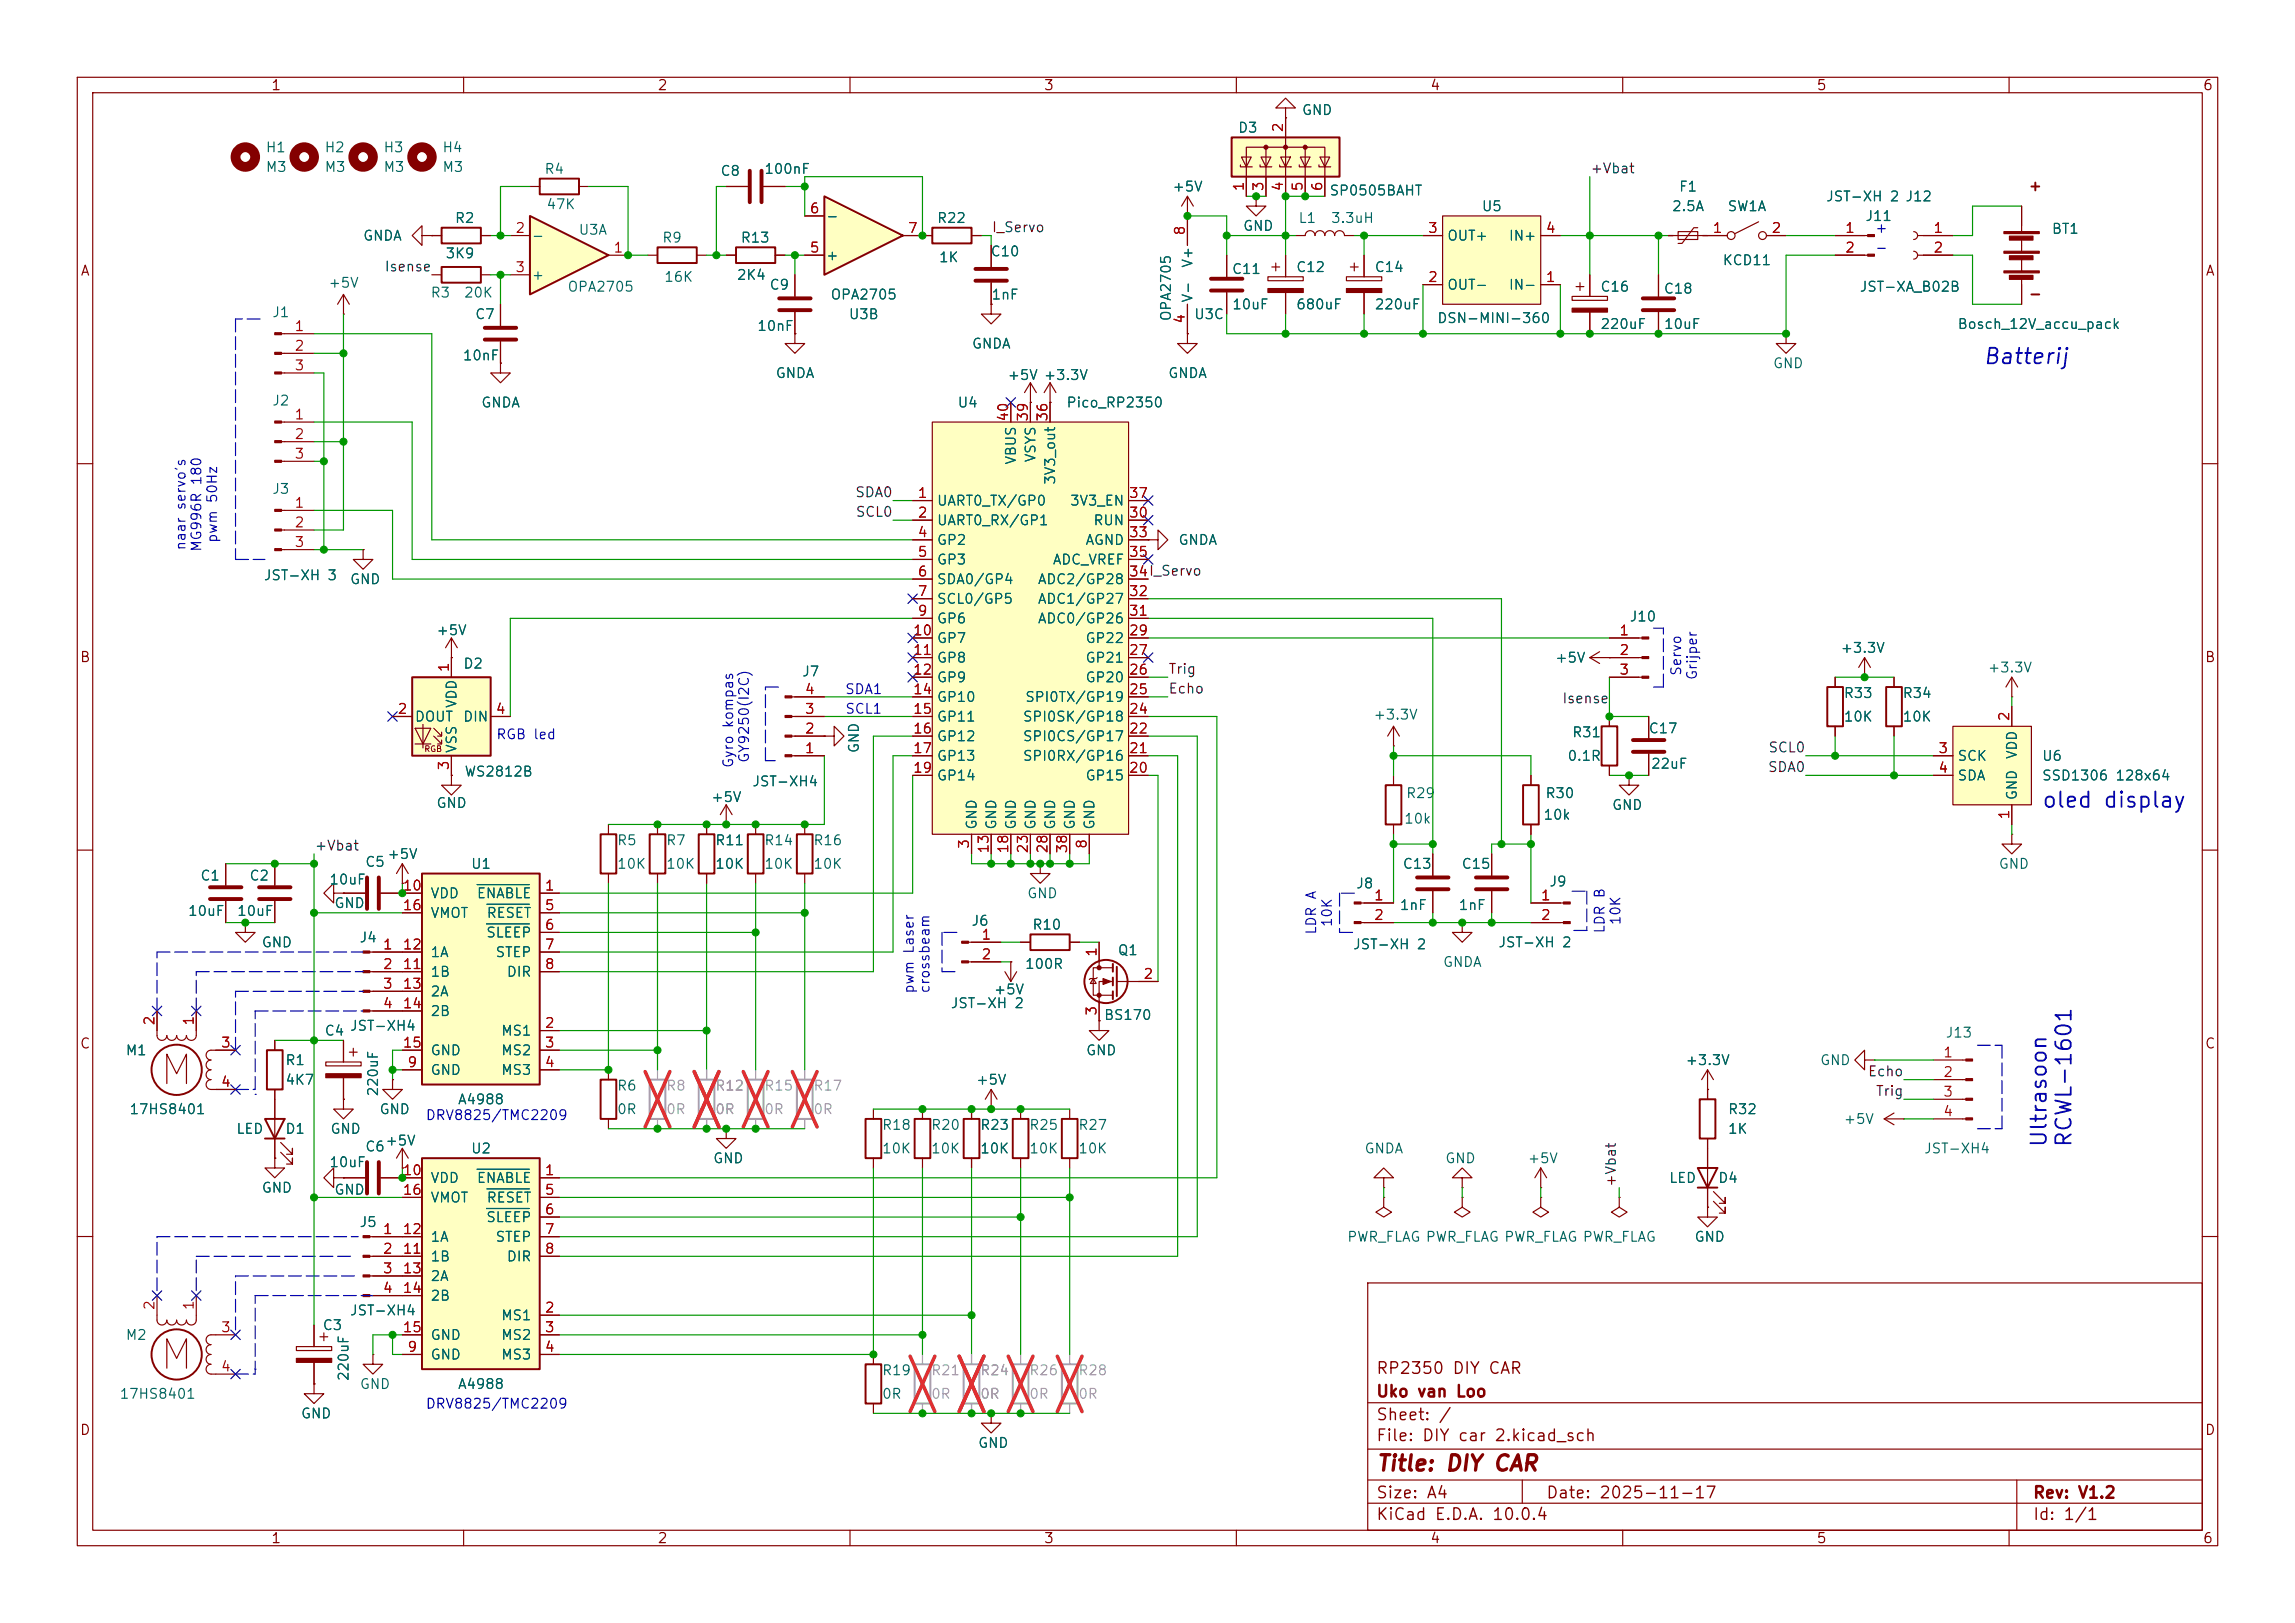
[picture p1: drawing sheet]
<svg xmlns="http://www.w3.org/2000/svg" width="297mm" height="210mm" viewBox="0 0 297 210" stroke-linecap="round" stroke-linejoin="round" font-family="sans-serif">
<defs><g id="words">
<g font-size="2" fill="#0000c2">
<text x="256.5" y="47.6">Batterij</text>
<text x="264.2" y="105">oled display</text>
<text x="265.4" y="148.6" transform="rotate(-90 265.4 148.6)">Ultrasoon</text>
<text x="268.6" y="148.6" transform="rotate(-90 268.6 148.6)">RCWL-1601</text>
</g>
<text font-size="2" fill="#840000" x="178" y="190.8">Title: DIY CAR</text>
<g font-size="1.5" fill="#840000">
<text x="178" y="178.2">RP2350 DIY CAR</text>
<text x="178" y="184.2">Sheet: /</text>
<text x="178" y="181.2">Uko van Loo</text>
<text x="178" y="186.9">File: DIY car 2.kicad_sch</text>
<text x="178" y="197.1">KiCad E.D.A. 10.0.4</text>
<text x="178" y="194.3">Size: A4</text>
<text x="200" y="194.3">Date: 2025-11-17</text>
<text x="263" y="194.3">Rev: V1.2</text>
<text x="263" y="197.1">Id: 1/1</text>
</g>
<g font-size="1.3" fill="#840000">
<text x="35" y="12">1</text>
<text x="85" y="12">2</text>
<text x="135" y="12">3</text>
<text x="185" y="12">4</text>
<text x="235" y="12">5</text>
<text x="285" y="12">6</text>
<text x="10.3" y="36">A</text>
<text x="285.3" y="36">A</text>
<text x="10.3" y="86">B</text>
<text x="285.3" y="86">B</text>
<text x="10.3" y="136">C</text>
<text x="285.3" y="136">C</text>
<text x="10.3" y="186">D</text>
<text x="285.3" y="186">D</text>
<text x="35" y="200">1</text>
<text x="85" y="200">2</text>
<text x="135" y="200">3</text>
<text x="185" y="200">4</text>
<text x="235" y="200">5</text>
<text x="285" y="200">6</text>
</g>
<g font-size="1.3" fill="#006464">
<text x="160.1" y="17.5">D3</text>
<text x="168.4" y="15.2">GND</text>
<text x="34.3" y="22.6">M3</text>
<text x="34.3" y="20">H1</text>
<text x="41.9" y="22.6">M3</text>
<text x="41.9" y="20">H2</text>
<text x="49.5" y="22.6">M3</text>
<text x="49.5" y="20">H3</text>
<text x="57.2" y="22.6">M3</text>
<text x="57.2" y="20">H4</text>
<text x="70.4" y="22.8">R4</text>
<text x="93.1" y="23.1">C8</text>
<text x="98.8" y="22.8">100nF</text>
<text x="58.8" y="29.2">R2</text>
<text x="70.6" y="27.4">47K</text>
<text x="106.8" y="28.9">-</text>
<text x="121.2" y="29.2">R22</text>
<text x="151.6" y="25.1">+5V</text>
<text x="167.9" y="29.2">L1</text>
<text x="172" y="25.6">SP0505BAHT</text>
<text x="172.2" y="29.2">3.3uH</text>
<text x="191.7" y="27.6">U5</text>
<text x="216.3" y="27.6">2.5A</text>
<text x="217.2" y="25.1">F1</text>
<text x="223.5" y="27.6">SW1A</text>
<text x="236.2" y="26.4">JST-XH 2 J12</text>
<text x="241.3" y="28.9">J11</text>
<text x="46.9" y="31.5">GNDA</text>
<text x="57.6" y="33.7">3K9</text>
<text x="68.7" y="31.5">-</text>
<text x="74.8" y="30.7">U3A</text>
<text x="85.6" y="31.7">R9</text>
<text x="95.8" y="31.7">R13</text>
<text x="106.8" y="34">+</text>
<text x="121.4" y="34.2">1K</text>
<text x="128.1" y="33.5">C10</text>
<text x="154.6" y="34.7" transform="rotate(-90 154.6 34.7)">V+</text>
<text x="159.3" y="35.8">C11</text>
<text x="160.8" y="30.2">GND</text>
<text x="167.6" y="35.5">C12</text>
<text x="177.8" y="35.5">C14</text>
<text x="187.2" y="31.5">OUT+</text>
<text x="195.2" y="31.5">IN+</text>
<text x="222.8" y="34.6">KCD11</text>
<text x="265.4" y="30.6">BT1</text>
<text x="35.1" y="41.4">J1</text>
<text x="42.4" y="37.5">+5V</text>
<text x="55.6" y="38.8">R3</text>
<text x="60" y="38.8">20K</text>
<text x="61.4" y="41.6">C7</text>
<text x="68.7" y="36.5">+</text>
<text x="73.4" y="38.1">OPA2705</text>
<text x="85.9" y="36.8">16K</text>
<text x="95.3" y="36.5">2K4</text>
<text x="99.5" y="37.8">C9</text>
<text x="107.4" y="39.1">OPA2705</text>
<text x="109.8" y="41.6">U3B</text>
<text x="128.2" y="39.1">1nF</text>
<text x="151.8" y="41.6" transform="rotate(-90 151.8 41.6)">OPA2705</text>
<text x="154.4" y="41.6">U3C</text>
<text x="154.6" y="39.2" transform="rotate(-90 154.6 39.2)">V-</text>
<text x="159.4" y="40.3">10uF</text>
<text x="167.6" y="40.3">680uF</text>
<text x="177.8" y="40.3">220uF</text>
<text x="187.2" y="37.8">OUT-</text>
<text x="195.2" y="37.8">IN-</text>
<text x="207" y="38.1">C16</text>
<text x="215.2" y="38.3">C18</text>
<text x="240.6" y="38.1">JST-XA_B02B</text>
<text x="59.8" y="46.9">10nF</text>
<text x="97.9" y="43.1">10nF</text>
<text x="125.7" y="45.4">GNDA</text>
<text x="185.9" y="42.1">DSN-MINI-360</text>
<text x="207" y="42.9">220uF</text>
<text x="215.2" y="42.9">10uF</text>
<text x="229.4" y="48">GND</text>
<text x="253.2" y="42.9">Bosch_12V_accu_pack</text>
<text x="35.1" y="52.8">J2</text>
<text x="62.2" y="53">GNDA</text>
<text x="100.3" y="49.2">GNDA</text>
<text x="123.8" y="53">U4</text>
<text x="130.3" y="49.5">+5V +3.3V</text>
<text x="137.9" y="53">Pico_RP2350</text>
<text x="151.1" y="49.2">GNDA</text>
<text x="134.3" y="59.9" transform="rotate(-90 134.3 59.9)">VSYS</text>
<text x="35.1" y="64.2">J3</text>
<text x="121.2" y="65.7">UART0_TX/GP0</text>
<text x="131.8" y="60.2" transform="rotate(-90 131.8 60.2)">VBUS</text>
<text x="136.9" y="62.8" transform="rotate(-90 136.9 62.8)">3V3_out</text>
<text x="138.4" y="65.7">3V3_EN</text>
<text x="121.2" y="68.3">UART0_RX/GP1</text>
<text x="121.2" y="70.8">GP2</text>
<text x="140.4" y="70.8">AGND</text>
<text x="141.4" y="68.3">RUN</text>
<text x="152.4" y="70.8">GNDA</text>
<text x="34" y="75.4">JST-XH 3</text>
<text x="45.2" y="75.9">GND</text>
<text x="121.2" y="73.4">GP3</text>
<text x="121.2" y="75.9">SDA0/GP4</text>
<text x="134.2" y="75.9">ADC2/GP28</text>
<text x="136.1" y="73.4">ADC_VREF</text>
<text x="56.4" y="82.5">+5V</text>
<text x="121.2" y="78.4">SCL0/GP5</text>
<text x="121.2" y="81">GP6</text>
<text x="121.2" y="83.5">GP7</text>
<text x="134.2" y="81">ADC0/GP26</text>
<text x="134.2" y="78.4">ADC1/GP27</text>
<text x="140.4" y="83.5">GP22</text>
<text x="210.8" y="80.7">J10</text>
<text x="59.9" y="86.8">D2</text>
<text x="103.7" y="87.8">J7</text>
<text x="121.2" y="86.1">GP8</text>
<text x="121.2" y="88.6">GP9</text>
<text x="140.4" y="88.6">GP20</text>
<text x="140.4" y="86.1">GP21</text>
<text x="201.2" y="86.1">+5V</text>
<text x="238.1" y="84.8">+3.3V</text>
<text x="257.2" y="87.3">+3.3V</text>
<text x="53.6" y="93.7">DOUT</text>
<text x="59.4" y="91.7" transform="rotate(-90 59.4 91.7)">VDD</text>
<text x="59.8" y="93.7">DIN</text>
<text x="121.2" y="91.1">GP10</text>
<text x="121.2" y="93.7">GP11</text>
<text x="132.3" y="93.7">SPI0SK/GP18</text>
<text x="132.6" y="91.1">SPI0TX/GP19</text>
<text x="177.6" y="93.4">+3.3V</text>
<text x="203.4" y="95.7">R31</text>
<text x="213.3" y="95.2">C17</text>
<text x="238.5" y="90.6">R33</text>
<text x="238.5" y="93.7">10K</text>
<text x="246.1" y="90.6">R34</text>
<text x="246.1" y="93.7">10K</text>
<text x="59.4" y="97.5" transform="rotate(-90 59.4 97.5)">VSS</text>
<text x="60" y="100.8">WS2812B</text>
<text x="111.5" y="97.5" transform="rotate(-90 111.5 97.5)">GND</text>
<text x="121.2" y="96.2">GP12</text>
<text x="121.2" y="98.8">GP13</text>
<text x="121.2" y="101.3">GP14</text>
<text x="132.3" y="98.8">SPI0RX/GP16</text>
<text x="132.3" y="96.2">SPI0CS/GP17</text>
<text x="140.4" y="101.3">GP15</text>
<text x="202.8" y="98.8">0.1R</text>
<text x="213.6" y="99.8">22uF</text>
<text x="253.2" y="98.8">SCK</text>
<text x="253.2" y="101.3">SDA</text>
<text x="261.3" y="98.3" transform="rotate(-90 261.3 98.3)">VDD</text>
<text x="264.2" y="98.8">U6</text>
<text x="264.2" y="101.3">SSD1306 128x64</text>
<text x="56.4" y="104.9">GND</text>
<text x="91.9" y="104.1">+5V</text>
<text x="97.3" y="102.1">JST-XH4</text>
<text x="126.7" y="107.4" transform="rotate(-90 126.7 107.4)">GND</text>
<text x="129.2" y="107.4" transform="rotate(-90 129.2 107.4)">GND</text>
<text x="131.8" y="107.4" transform="rotate(-90 131.8 107.4)">GND</text>
<text x="134.3" y="107.4" transform="rotate(-90 134.3 107.4)">GND</text>
<text x="136.9" y="107.4" transform="rotate(-90 136.9 107.4)">GND</text>
<text x="139.4" y="107.4" transform="rotate(-90 139.4 107.4)">GND</text>
<text x="141.9" y="107.4" transform="rotate(-90 141.9 107.4)">GND</text>
<text x="181.6" y="106.9">10k</text>
<text x="181.9" y="103.6">R29</text>
<text x="199.7" y="106.4">10k</text>
<text x="199.9" y="103.6">R30</text>
<text x="208.5" y="105.1">GND</text>
<text x="261.3" y="103.6" transform="rotate(-90 261.3 103.6)">GND</text>
<text x="47.2" y="112.5">C5</text>
<text x="50" y="111.5">+5V</text>
<text x="60.9" y="112.7">U1</text>
<text x="79.8" y="109.7">R5</text>
<text x="79.8" y="112.7">10K</text>
<text x="86.1" y="109.7">R7</text>
<text x="86.1" y="112.7">10K</text>
<text x="92.5" y="109.7">R11</text>
<text x="92.5" y="112.7">10K</text>
<text x="98.8" y="109.7">R14</text>
<text x="98.8" y="112.7">10K</text>
<text x="105.2" y="109.7">R16</text>
<text x="105.2" y="112.7">10K</text>
<text x="181.4" y="112.7">C13</text>
<text x="189.1" y="112.7">C15</text>
<text x="258.6" y="112.7">GND</text>
<text x="24.2" y="118.8">10uF</text>
<text x="25.8" y="114.3">C1</text>
<text x="30.6" y="118.8">10uF</text>
<text x="32.2" y="114.3">C2</text>
<text x="42.5" y="114.8">10uF</text>
<text x="43.2" y="117.8">GND</text>
<text x="55.6" y="116.5">VDD</text>
<text x="55.6" y="119.1">VMOT</text>
<text x="61.6" y="116.5">ENABLE</text>
<text x="62.9" y="119.1">RESET</text>
<text x="132.8" y="116.5">GND</text>
<text x="175.4" y="115.3">J8</text>
<text x="181.1" y="118.1">1nF</text>
<text x="188.7" y="118.1">1nF</text>
<text x="200.4" y="115">J9</text>
<text x="33.8" y="122.9">GND</text>
<text x="46.4" y="122.3">J4</text>
<text x="55.6" y="124.2">1A</text>
<text x="62.8" y="121.6">SLEEP</text>
<text x="64" y="124.2">STEP</text>
<text x="125.6" y="120.1">J6</text>
<text x="132.6" y="125.7">100R</text>
<text x="133.5" y="120.6">R10</text>
<text x="144.6" y="123.9">Q1</text>
<text x="175" y="123.1">JST-XH 2</text>
<text x="186.6" y="125.4">GNDA</text>
<text x="193.8" y="122.9">JST-XH 2</text>
<text x="55.6" y="126.7">1B</text>
<text x="55.6" y="129.2">2A</text>
<text x="55.6" y="131.8">2B</text>
<text x="65.5" y="126.7">DIR</text>
<text x="122.9" y="130.8">JST-XH 2</text>
<text x="128.5" y="129">+5V</text>
<text x="16.2" y="136.9">M1</text>
<text x="41.9" y="134.3">C4</text>
<text x="45.2" y="133.7">JST-XH4</text>
<text x="55.6" y="136.9">GND</text>
<text x="64.8" y="134.3">MS1</text>
<text x="64.8" y="136.9">MS2</text>
<text x="140.5" y="136.9">GND</text>
<text x="142.8" y="132.3">BS170</text>
<text x="251.7" y="134.6">J13</text>
<text x="36.8" y="138.1">R1</text>
<text x="36.8" y="140.7">4K7</text>
<text x="49.2" y="142" transform="rotate(-90 49.2 142)">220uF</text>
<text x="55.6" y="139.4">GND</text>
<text x="59.2" y="143.2">A4988</text>
<text x="64.8" y="139.4">MS3</text>
<text x="79.8" y="141.4">R6</text>
<text x="126.2" y="140.7">+5V</text>
<text x="218" y="138.1">+3.3V</text>
<text x="235.5" y="138.1">GND</text>
<text x="16.7" y="144.5">17HS8401</text>
<text x="30.5" y="147">LED</text>
<text x="36.8" y="147">D1</text>
<text x="42.7" y="147">GND</text>
<text x="47.2" y="149.3">C6</text>
<text x="49" y="144.5">GND</text>
<text x="49.8" y="148.5">+5V</text>
<text x="60.9" y="149.6">U2</text>
<text x="79.8" y="144.5">0R</text>
<text x="114.1" y="146.5">R18</text>
<text x="114.1" y="149.6">10K</text>
<text x="120.4" y="146.5">R20</text>
<text x="120.4" y="149.6">10K</text>
<text x="126.8" y="146.5">R23</text>
<text x="126.8" y="149.6">10K</text>
<text x="133.1" y="146.5">R25</text>
<text x="133.1" y="149.6">10K</text>
<text x="139.5" y="146.5">R27</text>
<text x="139.5" y="149.6">10K</text>
<text x="176.5" y="149.6">GNDA</text>
<text x="223.5" y="147">1K</text>
<text x="223.5" y="144.5">R32</text>
<text x="238.5" y="145.8">+5V</text>
<text x="248.9" y="149.6">JST-XH4</text>
<text x="33.8" y="154.6">GND</text>
<text x="42.5" y="151.3">10uF</text>
<text x="43.2" y="154.9">GND</text>
<text x="55.6" y="153.4">VDD</text>
<text x="55.6" y="155.9">VMOT</text>
<text x="61.6" y="153.4">ENABLE</text>
<text x="62.9" y="155.9">RESET</text>
<text x="92.2" y="150.8">GND</text>
<text x="186.9" y="150.8">GND</text>
<text x="197.6" y="150.8">+5V</text>
<text x="215.9" y="153.4">LED</text>
<text x="222.3" y="153.4">D4</text>
<text x="46.4" y="159.1">J5</text>
<text x="55.6" y="161">1A</text>
<text x="62.8" y="158.5">SLEEP</text>
<text x="64" y="161">STEP</text>
<text x="174.3" y="161">PWR_FLAG PWR_FLAG PWR_FLAG PWR_FLAG</text>
<text x="219.2" y="161">GND</text>
<text x="55.6" y="163.5">1B</text>
<text x="55.6" y="166.1">2A</text>
<text x="65.5" y="163.5">DIR</text>
<text x="16.2" y="173.7">M2</text>
<text x="41.7" y="172.4">C3</text>
<text x="45.2" y="170.5">JST-XH4</text>
<text x="55.6" y="168.6">2B</text>
<text x="55.6" y="173.7">GND</text>
<text x="64.8" y="171.2">MS1</text>
<text x="64.8" y="173.7">MS2</text>
<text x="45.4" y="178.8" transform="rotate(-90 45.4 178.8)">220uF</text>
<text x="55.6" y="176.2">GND</text>
<text x="64.8" y="176.2">MS3</text>
<text x="114.1" y="178.3">R19</text>
<text x="15.4" y="181.3">17HS8401</text>
<text x="38.9" y="183.9">GND</text>
<text x="46.5" y="180">GND</text>
<text x="59.2" y="180">A4988</text>
<text x="114.1" y="181.3">0R</text>
<text x="126.5" y="187.7">GND</text>
</g>
<g font-size="1.3" fill="#a90000">
<text x="166.3" y="17.2" transform="rotate(-90 166.3 17.2)">2</text>
<text x="104.7" y="27.9">6</text>
<text x="161.3" y="24.8" transform="rotate(-90 161.3 24.8)">1</text>
<text x="163.8" y="24.8" transform="rotate(-90 163.8 24.8)">3</text>
<text x="166.3" y="24.8" transform="rotate(-90 166.3 24.8)">4</text>
<text x="168.9" y="24.8" transform="rotate(-90 168.9 24.8)">5</text>
<text x="171.4" y="24.8" transform="rotate(-90 171.4 24.8)">6</text>
<text x="66.6" y="30.5">2</text>
<text x="66.6" y="35.5">3</text>
<text x="79.3" y="33">1</text>
<text x="104.7" y="33">5</text>
<text x="117.4" y="30.5">7</text>
<text x="153.6" y="30.6" transform="rotate(-90 153.6 30.6)">8</text>
<text x="184.7" y="30.5">3</text>
<text x="200" y="30.5">4</text>
<text x="221.5" y="30.5">1</text>
<text x="229.2" y="30.5">2</text>
<text x="238.7" y="30.5">1</text>
<text x="238.7" y="33">2</text>
<text x="250.1" y="30.5">1</text>
<text x="250.1" y="33">2</text>
<text x="153.6" y="42" transform="rotate(-90 153.6 42)">4</text>
<text x="184.7" y="36.8">2</text>
<text x="200" y="36.8">1</text>
<text x="38" y="43.2">1</text>
<text x="38" y="45.7">2</text>
<text x="38" y="48.2">3</text>
<text x="38" y="54.6">1</text>
<text x="38" y="57.1">2</text>
<text x="38" y="59.7">3</text>
<text x="130.8" y="54.7" transform="rotate(-90 130.8 54.7)">40</text>
<text x="133.3" y="54.7" transform="rotate(-90 133.3 54.7)">39</text>
<text x="135.9" y="54.7" transform="rotate(-90 135.9 54.7)">36</text>
<text x="118.7" y="64.7">1</text>
<text x="146" y="64.7">37</text>
<text x="38" y="66">1</text>
<text x="38" y="68.6">2</text>
<text x="38" y="71.1">3</text>
<text x="118.7" y="67.3">2</text>
<text x="118.7" y="69.8">4</text>
<text x="146" y="67.3">30</text>
<text x="146" y="69.8">33</text>
<text x="118.7" y="72.4">5</text>
<text x="118.7" y="74.9">6</text>
<text x="118.7" y="77.4">7</text>
<text x="146" y="77.4">32</text>
<text x="146" y="74.9">34I_Servo</text>
<text x="146" y="72.4">35</text>
<text x="146" y="74.9">34</text>
<text x="118.1" y="82.5">10</text>
<text x="118.7" y="80">9</text>
<text x="146" y="82.5">29</text>
<text x="146" y="80">31</text>
<text x="209.5" y="82.5">1</text>
<text x="58.4" y="87.1" transform="rotate(-90 58.4 87.1)">1</text>
<text x="118.1" y="85.1">11</text>
<text x="118.1" y="87.6">12</text>
<text x="146" y="87.6">26</text>
<text x="146" y="85.1">27</text>
<text x="209.5" y="85.1">2</text>
<text x="209.5" y="87.6">3</text>
<text x="51.4" y="92.7">2</text>
<text x="64.1" y="92.7">4</text>
<text x="104.1" y="95.2">2</text>
<text x="104.1" y="92.7">3</text>
<text x="104.1" y="90.1">4</text>
<text x="118.1" y="90.1">14</text>
<text x="118.1" y="92.7">15</text>
<text x="118.1" y="95.2">16</text>
<text x="146" y="95.2">22</text>
<text x="146" y="92.7">24</text>
<text x="146" y="90.1">25</text>
<text x="260.3" y="93.4" transform="rotate(-90 260.3 93.4)">2</text>
<text x="58.4" y="99.8" transform="rotate(-90 58.4 99.8)">3</text>
<text x="104.1" y="97.8">1</text>
<text x="118.1" y="97.8">17</text>
<text x="118.1" y="100.3">19</text>
<text x="146" y="100.3">20</text>
<text x="146" y="97.8">21</text>
<text x="250.8" y="97.8">3</text>
<text x="250.8" y="100.3">4</text>
<text x="260.3" y="106.1" transform="rotate(-90 260.3 106.1)">1</text>
<text x="125.7" y="109.9" transform="rotate(-90 125.7 109.9)">3</text>
<text x="128.2" y="110.5" transform="rotate(-90 128.2 110.5)">13</text>
<text x="130.8" y="110.5" transform="rotate(-90 130.8 110.5)">18</text>
<text x="133.3" y="110.5" transform="rotate(-90 133.3 110.5)">23</text>
<text x="135.9" y="110.5" transform="rotate(-90 135.9 110.5)">28</text>
<text x="138.4" y="110.5" transform="rotate(-90 138.4 110.5)">38</text>
<text x="140.9" y="109.9" transform="rotate(-90 140.9 109.9)">8</text>
<text x="52" y="115.5">10</text>
<text x="52" y="118.1">16</text>
<text x="70.4" y="115.5">1</text>
<text x="70.4" y="118.1">5</text>
<text x="177.7" y="116.8">1</text>
<text x="177.7" y="119.4">2</text>
<text x="199.3" y="116.8">1</text>
<text x="199.3" y="119.4">2</text>
<text x="49.5" y="123.2">1</text>
<text x="49.5" y="125.7">2</text>
<text x="52" y="125.7">11</text>
<text x="52" y="123.2">12</text>
<text x="70.4" y="120.6">6</text>
<text x="70.4" y="123.2">7</text>
<text x="70.4" y="125.7">8</text>
<text x="126.9" y="121.9">1</text>
<text x="126.9" y="124.4">2</text>
<text x="142.2" y="123.9" transform="rotate(-90 142.2 123.9)">1</text>
<text x="49.5" y="128.2">3</text>
<text x="49.5" y="130.8">4</text>
<text x="52" y="128.2">13</text>
<text x="52" y="130.8">14</text>
<text x="142.2" y="131.5" transform="rotate(-90 142.2 131.5)">3</text>
<text x="147.9" y="127">2</text>
<text x="20.3" y="132.8" transform="rotate(-90 20.3 132.8)">2</text>
<text x="25.4" y="132.8" transform="rotate(-90 25.4 132.8)">1</text>
<text x="28.5" y="135.9">3</text>
<text x="52" y="135.9">15</text>
<text x="70.4" y="133.3">2</text>
<text x="70.4" y="135.9">3</text>
<text x="251.4" y="137.1">1</text>
<text x="28.5" y="140.9">4</text>
<text x="52.6" y="138.4">9</text>
<text x="70.4" y="138.4">4</text>
<text x="251.4" y="139.7">2</text>
<text x="251.4" y="142.2">3</text>
<text x="251.4" y="144.8">4</text>
<text x="52" y="152.4">10</text>
<text x="52" y="154.9">16</text>
<text x="70.4" y="152.4">1</text>
<text x="70.4" y="154.9">5</text>
<text x="49.5" y="160">1</text>
<text x="52" y="160">12</text>
<text x="70.4" y="157.5">6</text>
<text x="70.4" y="160">7</text>
<text x="49.5" y="162.5">2</text>
<text x="49.5" y="165.1">3</text>
<text x="49.5" y="167.6">4</text>
<text x="52" y="162.5">11</text>
<text x="52" y="165.1">13</text>
<text x="52" y="167.6">14</text>
<text x="70.4" y="162.5">8</text>
<text x="20.3" y="169.6" transform="rotate(-90 20.3 169.6)">2</text>
<text x="25.4" y="169.6" transform="rotate(-90 25.4 169.6)">1</text>
<text x="28.5" y="172.7">3</text>
<text x="52" y="172.7">15</text>
<text x="70.4" y="170.2">2</text>
<text x="70.4" y="172.7">3</text>
<text x="28.5" y="177.8">4</text>
<text x="52.6" y="175.2">9</text>
<text x="70.4" y="175.2">4</text>
</g>
<g font-size="1.3" fill="#0f0f0f">
<text x="205.7" y="22.7">+Vbat</text>
<text x="49.7" y="35.4">Isense</text>
<text x="128.3" y="30.4">I_Servo</text>
<text x="110.6" y="64.6">SDA0</text>
<text x="110.6" y="67.2">SCL0</text>
<text x="151.1" y="87.5">Trig</text>
<text x="151.1" y="90">Echo</text>
<text x="202.1" y="91.3">Isense</text>
<text x="228.7" y="100.2">SDA0</text>
<text x="228.8" y="97.7">SCL0</text>
<text x="40.6" y="110.4">+Vbat</text>
<text x="241.6" y="139.6">Echo</text>
<text x="242.7" y="142.1">Trig</text>
<text x="209.4" y="153.7" transform="rotate(-90 209.4 153.7)">+Vbat</text>
</g>
<g font-size="1.3" fill="#0000c2">
<text x="242.6" y="33">-</text>
<text x="242.6" y="30.5">+</text>
<text x="24.3" y="71.3" transform="rotate(-90 24.3 71.3)">naar servo's</text>
<text x="26.4" y="71.5" transform="rotate(-90 26.4 71.5)">MG996R 180</text>
<text x="28.4" y="70.3" transform="rotate(-90 28.4 70.3)">pwm 50Hz</text>
<text x="217.9" y="87.5" transform="rotate(-90 217.9 87.5)">Servo</text>
<text x="219.9" y="88.1" transform="rotate(-90 219.9 88.1)">Grijper</text>
<text x="64.1" y="96">RGB led</text>
<text x="109.3" y="90.1">SDA1</text>
<text x="109.3" y="92.7">SCL1</text>
<text x="95.2" y="99.5" transform="rotate(-90 95.2 99.5)">Gyro kompas</text>
<text x="97.2" y="98.8" transform="rotate(-90 97.2 98.8)">GY9250(I2C)</text>
<text x="210" y="119.8" transform="rotate(-90 210 119.8)">10K</text>
<text x="170.6" y="121" transform="rotate(-90 170.6 121)">LDR A</text>
<text x="172.7" y="120.1" transform="rotate(-90 172.7 120.1)">10K</text>
<text x="208" y="120.9" transform="rotate(-90 208 120.9)">LDR B</text>
<text x="118.6" y="128.7" transform="rotate(-90 118.6 128.7)">pwm Laser</text>
<text x="120.6" y="128.6" transform="rotate(-90 120.6 128.6)">crossbeam</text>
<text x="55" y="145.2">DRV8825/TMC2209</text>
<text x="55" y="182.6">DRV8825/TMC2209</text>
</g>
<g font-size="1.3" fill="#989898">
<text x="86.1" y="141.4">R8</text>
<text x="92.5" y="141.4">R12</text>
<text x="98.8" y="141.4">R15</text>
<text x="105.2" y="141.4">R17</text>
<text x="86.1" y="144.5">0R</text>
<text x="92.5" y="144.5">0R</text>
<text x="98.8" y="144.5">0R</text>
<text x="105.2" y="144.5">0R</text>
<text x="120.4" y="178.3">R21</text>
<text x="126.8" y="178.3">R24</text>
<text x="133.1" y="178.3">R26</text>
<text x="139.5" y="178.3">R28</text>
<text x="120.4" y="181.3">0R</text>
<text x="126.8" y="181.3">0R</text>
<text x="133.1" y="181.3">0R</text>
<text x="139.5" y="181.3">0R</text>
</g>
<text font-size=".8" fill="#840000" x="54.8" y="97.5">RGB</text>
</g></defs>
<g fill="none" stroke="#840000" stroke-width=".15">
<path d="M10 10h277v190h-277zM12 12h273v186h-273zM60 10v2M110 10v2M160 10v2M210 10v2M260 10v2M44.4 38.1l-.7 1.3M44.4 38.1l.8 1.3M44.4 38.1v2.5M54.6 30.5v-1.3l-1.3 1.3 1.3 1.3v-1.3h1.3M55.9 30.5h.1"/>
<path d="M55.9 30.5h1.2M62.2 30.5h1.3M36.4 54.6h4.2M36.4 57.2h4.2M36.4 59.7h4.2M36.4 43.2h4.2M36.4 45.7h4.2M36.4 48.3h4.2M44.4 40.6h.1M10 60h2M36.4 66h4.2M36.4 68.6h4.2"/>
<path d="M36.4 71.1h4.2M148.6 69.9h1.3v-1.3l1.2 1.3-1.2 1.2v-1.2M148.6 69.9h.1M285 60h2M205.7 85.1l1.3 .8M205.7 85.1h2.6M207 84.3l-1.3 .8M208.3 85.1h.1M10 110h2M193 110.5v2.8M193 115.3v2.8M198.1 100.3v1.3"/>
<path d="M198.1 106.7v1.3M198.1 116.8h4.2M198.1 119.4h4.2M210.8 100.3v1.3h-1.3l1.3 1.3 1.3-1.3h-1.3M210.8 100.3h.1M285 110h2M221 138.4v3.8M221 138.4l-.8 1.3M221 138.4l.7 1.3M241.3 137.2v-1.3l-1.3 1.3 1.3 1.2v-1.2h1.3M242.6 137.2h.1M250.2 137.2h4.2"/>
<path d="M250.2 139.7h4.2M35.6 149.9v1.2h1.2l-1.2 1.3-1.3-1.3h1.3M35.6 149.9h.1M35.6 142.2v7.7M36.3 149.1l1.5 1.5v-.7v.7h-.7M36.3 147.8l1.5 1.6v-.8v.8h-.7M43.2 152.4v-1.3l-1.3 1.3 1.3 1.3v-1.3h1.2M44.4 142.2v1.3h1.3l-1.3 1.3-1.2-1.3h1.2M44.4 142.2h.1M44.4 152.4h.1M44.4 152.4h2.8M49.3 152.4h2.8"/>
<path d="M52.1 151.1h.1M52.1 148.6l-.8 1.3M52.1 148.6l.7 1.3M52.1 148.6v2.5M179.1 152.4h1.2l-1.2-1.3-1.3 1.3h1.3v1.3M179.1 153.7h.1M179.1 154.9v1.3l1 .6-1 .7-1-.7 1-.6M179.1 154.9h.1M189.2 154.9v1.3l1 .6-1 .7-1-.7 1-.6M189.2 154.9h.1M189.2 152.4h1.3l-1.3-1.3-1.2 1.3h1.2v1.3M189.2 153.7h.1"/>
<path d="M221 156.2v1.3h1.2l-1.2 1.3-1.3-1.3h1.3M221 156.2h.1M221 141h.1M221 147.3v8.9M221.7 155.4l1.6 1.6v-.8v.8h-.8M221.7 154.2l1.6 1.5v-.8v.8h-.8M243.8 144.8l1.3 .7M243.8 144.8h2.6M245.1 144l-1.3 .8M246.4 144.8h.1M250.2 144.8h4.2M250.2 142.2h4.2"/>
<path d="M10 160h2M20.3 167.6v3.2a.64 .64 0 0 0 .7 .6 .64 .64 0 0 0 .6-.6 .64 .64 0 0 0 .6 .6 .64 .64 0 0 0 .7-.6 .64 .64 0 0 0 .6 .6 .64 .64 0 0 0 .6-.6 .64 .64 0 0 0 .7 .6 .64 .64 0 0 0 .6-.6v-3.2M21.6 177v-3.8l1.3 2.6 1.2-2.6v3.8M30.5 172.7h-3.2a.64 .64 0 0 0-.6 .7 .64 .64 0 0 0 .6 .6 .64 .64 0 0 0-.6 .6 .64 .64 0 0 0 .6 .7 .64 .64 0 0 0-.6 .6 .64 .64 0 0 0 .6 .6 .64 .64 0 0 0-.6 .7 .64 .64 0 0 0 .6 .6h3.2M38.4 174.2h4.5v.6h-4.5zM40.6 171.5v2.7M40.6 176.3v2.8M41.4 173h1M41.9 172.5v1M47.9 160h4.2M47.9 162.6h4.2M47.9 165.1h4.2"/>
<path d="M47.9 167.6h4.2M48.3 175.3v1.2h1.2l-1.2 1.3-1.3-1.3h1.3M48.3 175.3h.1M177 166h108v32h-108zM285 160h2M60 198v2M110 198v2M160 198v2M177 194.5h108M177 191.5h108M177 187.5h108M177 181.5h108"/>
<path d="M197 191.5v3M210 198v2M260 198v2M261 191.5v6.5"/>
</g>
<g fill="none" stroke="#840000" stroke-width=".25">
<path d="M57.1 29.5h5.1v2h-5.1zM197.1 101.6h2v5.1h-2zM34.3 144.8h2.5l-1.2 2.5zM34.3 147.3h2.5M219.7 151.1h2.5l-1.2 2.6zM219.7 153.7h2.5M220 142.2h2v5.1h-2z"/>
<circle cx="22.9" cy="175.3" r="3.3"/>
</g>
<g fill="#840000" stroke="#840000" stroke-width=".15">
<path d="M47 159.9h.9v.2h-.9z"/>
<path d="M47 162.4h.9v.3h-.9z"/>
<path d="M47 165h.9v.2h-.9z"/>
<path d="M47 167.5h.9v.3h-.9z"/>
<path d="M38.4 175.8h4.5v.5h-4.5z"/>
<path d="M254.4 137h.9v.3h-.9z"/>
<path d="M254.4 139.6h.9v.2h-.9z"/>
<path d="M254.4 142.1h.9v.3h-.9z"/>
<path d="M254.4 144.7h.9v.2h-.9z"/>
<path d="M202.3 116.7h.9v.3h-.9z"/>
<path d="M202.3 119.3h.9v.2h-.9z"/>
<path d="M35.6 65.9h.8v.3h-.8z"/>
<path d="M35.6 68.5h.8v.2h-.8z"/>
<path d="M35.6 71h.8v.2h-.8z"/>
<path d="M35.6 54.5h.8v.2h-.8z"/>
<path d="M35.6 57h.8v.3h-.8z"/>
<path d="M35.6 59.6h.8v.2h-.8z"/>
<path d="M35.6 43.1h.8v.2h-.8z"/>
<path d="M35.6 45.6h.8v.2h-.8z"/>
<path d="M35.6 48.1h.8v.3h-.8z"/>
</g>
<path d="M191 115.1h4.1M191 113.5h4.1M47.5 150.4v4M49 150.4v4" fill="none" stroke="#840000" stroke-width=".51"/>
<g fill="none" stroke="#840000" stroke-width="1.3">
<circle cx="31.7" cy="20.3" r="1.27"/>
<circle cx="39.4" cy="20.3" r="1.27"/>
<circle cx="47" cy="20.3" r="1.27"/>
<circle cx="54.6" cy="20.3" r="1.27"/>
</g>
<path d="M252.7 94h10.2v10.1h-10.2z" fill="#ffffc2"/>
<path d="M250.2 97.8h2.5M252.7 94h10.2v10.1h-10.2zM260.3 91.4v2.6M250.2 100.3h2.5M260.3 108v1.2h1.3l-1.3 1.3-1.2-1.3h1.2M260.3 108h.1M260.3 104.1v2.6" fill="none" stroke="#840000" stroke-width=".15"/>
<path d="M186.7 27.9h12.7v11.5h-12.7z" fill="#ffffc2"/>
<g fill="none" stroke="#840000" stroke-width=".15">
<path d="M184.1 36.8h2.6M184.1 30.5h2.6M186.7 27.9h12.7v11.5h-12.7zM199.4 36.8h2.5M199.4 30.5h2.5M102.5 97.8h4.2M102.5 95.3h4.2M102.5 92.7h4.2M102.5 90.2h4.2M106.7 95.3h1.2v1.2l1.3-1.2-1.3-1.3v1.3M106.7 95.3h.1M180.3 96.5h.1"/>
<path d="M180.3 94v2.5M180.3 94l-.7 1.3M180.3 94l.8 1.3M208.3 92.7v1.3M208.3 99.1v1.2M213.4 92.7v2.8M213.4 97.5v2.8M78.7 106.7v1.3M78.7 113v1.3M97.8 106.7v1.3M97.8 113v1.3M176.1 116.8h4.2"/>
<path d="M176.1 119.4h4.2M180.3 100.3v1.3M180.3 106.7v1.3M185.4 110.5v2.8M185.4 115.3v2.8M189.2 119.4v1.3h1.3l-1.3 1.2-1.2-1.2h1.2M189.2 119.4h.1M125.3 121.9h4.2M125.3 124.5h4.2M130 125.7l.8 1.3M130.8 124.5h.1M130.8 124.5v2.5"/>
<path d="M131.6 125.7l-.8 1.3M132.1 121.9h1.2M138.4 121.9h1.3M141.5 126.6l.4 .7h-.8zM142 126.5l-.1 .1h-.8l-.1 .1M142.2 132.1v1.3h1.3l-1.3 1.2-1.2-1.2h1.2M142.2 132.1h.1M142.2 121.9v3.3M144 125.2h-2.5v3.6h2.5M144 127h-1.8v5.1M144.5 127h5.4M94 146.1v1.2h1.2l-1.2 1.3-1.3-1.3h1.3"/>
<path d="M94 146.1h.1M132.1 143.5v1.3M132.1 149.9v1.2M138.4 143.5v1.3M138.4 149.9v1.2M199.4 154.9v1.3l1 .6-1 .7-1-.7 1-.6M199.4 154.9h.1M199.4 153.7h.1M199.4 151.1l-.8 1.3M199.4 151.1l.8 1.3M199.4 151.1v2.6M209.5 154.9v1.3l1.1 .6-1.1 .7-1-.7 1-.6"/>
<path d="M209.5 154.9h.1M40.6 179.1v1.2h1.3l-1.3 1.3-1.2-1.3h1.2M40.6 179.1h.1M113 175.3v1.2M113 181.6v1.3M128.3 182.9v1.3h1.2l-1.2 1.2-1.3-1.2h1.3M128.3 182.9h.1"/>
</g>
<g fill="#840000" stroke="#840000" stroke-width=".15">
<path d="M175.3 116.7h.8v.3h-.8z"/>
<path d="M175.3 119.3h.8v.2h-.8z"/>
<path d="M101.6 97.7h.9v.2h-.9z"/>
<path d="M101.6 95.1h.9v.3h-.9z"/>
<path d="M101.6 92.6h.9v.2h-.9z"/>
<path d="M101.6 90h.9v.3h-.9z"/>
<path d="M142.7 126.6l1.1 .4-1.1 .4z"/>
<path d="M124.5 121.8h.8v.2h-.8z"/>
<path d="M124.5 124.3h.8v.3h-.8z"/>
<circle cx="142.2" cy="125.2" r=".25"/>
<circle cx="142.2" cy="128.8" r=".25"/>
</g>
<g fill="none" stroke="#840000" stroke-width=".25">
<path d="M207.3 94h2v5.1h-2zM77.7 108h2.1v5h-2.1zM96.8 108h2v5h-2zM179.3 101.6h2.1v5.1h-2.1zM133.3 120.9h5.1v2h-5.1zM144 124.7v1M144 126.5v1M144 128.3v1M144.5 125.1v3.8M131.1 144.8h2v5.1h-2zM137.4 144.8h2v5.1h-2zM112 176.5h2v5.1h-2z"/>
<circle cx="143.1" cy="127" r="2.79"/>
</g>
<path d="M211.3 95.8h4.1M211.3 97.3h4.1M183.4 115.1h4.1M183.4 113.5h4.1" fill="none" stroke="#840000" stroke-width=".51"/>
<path d="M118.4 176.5h2v5.1h-2zM124.7 176.5h2v5.1h-2zM131.1 176.5h2v5.1h-2zM137.4 176.5h2v5.1h-2z" fill="none" stroke="#a1a1a1" stroke-width=".25"/>
<path d="M119.4 175.3v1.2M125.7 175.3v1.2M132.1 175.3v1.2M138.4 175.3v1.2M119.4 181.6v1.3M125.7 181.6v1.3M132.1 181.6v1.3M138.4 181.6v1.3" fill="none" stroke="#a1a1a1" stroke-width=".15"/>
<path d="M117.8 175.5l3.2 7.2M121 175.5l-3.2 7.2M124.1 175.5l3.2 7.2M127.3 175.5l-3.2 7.2M130.5 175.5l3.2 7.2M133.7 175.5l-3.2 7.2M136.8 175.5l3.2 7.2M140 175.5l-3.2 7.2" fill="none" stroke="#e12e31" stroke-width=".46"/>
<path d="M54.6 113h15.2v27.3h-15.2z" fill="#ffffc2"/>
<path d="M54.6 113h15.2v27.3h-15.2zM84.1 108h2v5h-2zM77.7 139.7h2.1v5.1h-2.1z" fill="none" stroke="#840000" stroke-width=".25"/>
<g fill="none" stroke="#840000" stroke-width=".15">
<path d="M52.1 114.3h.1M52.1 115.6h2.5M52.1 118.1h2.5M52.1 111.8l-.8 1.2M52.1 111.8l.7 1.2M52.1 111.8v2.5M58.4 100.3v1.3h1.3l-1.3 1.3-1.3-1.3h1.3M58.4 100.3h.1M69.8 115.6h2.6M69.8 118.1h2.6M85.1 106.7v1.3M85.1 113v1.3"/>
<path d="M52.1 135.9h2.5M52.1 138.4h2.5M52.1 123.2h2.5M52.1 125.7h2.5M52.1 128.3h2.5M52.1 130.8h2.5M69.8 133.4h2.6M69.8 135.9h2.6M69.8 138.4h2.6M69.8 120.7h2.6M69.8 123.2h2.6M69.8 125.7h2.6"/>
<path d="M78.7 138.4v1.3M78.7 144.8v1.3"/>
</g>
<path d="M61.7 114.5h6.8M63 119.5h5.5M63 117h5.5" fill="none" stroke="#006464" stroke-width=".15"/>
<path d="M84.1 139.7h2v5.1h-2z" fill="none" stroke="#a1a1a1" stroke-width=".25"/>
<path d="M85.1 138.4v1.3M85.1 144.8v1.3" fill="none" stroke="#a1a1a1" stroke-width=".15"/>
<path d="M83.5 138.7l3.2 7.1M86.7 138.7l-3.2 7.1" fill="none" stroke="#e12e31" stroke-width=".46"/>
<path d="M54.6 149.9h15.2v27.3h-15.2z" fill="#ffffc2"/>
<path d="M54.6 149.9h15.2v27.3h-15.2zM118.4 144.8h2v5.1h-2z" fill="none" stroke="#840000" stroke-width=".25"/>
<g fill="none" stroke="#840000" stroke-width=".15">
<path d="M52.1 152.4h2.5M52.1 154.9h2.5M69.8 152.4h2.6M69.8 154.9h2.6M69.8 157.5h2.6M119.4 143.5v1.3M119.4 149.9v1.2M52.1 172.7h2.5M52.1 175.3h2.5M52.1 160h2.5M52.1 162.6h2.5M52.1 165.1h2.5"/>
<path d="M52.1 167.6h2.5M69.8 170.2h2.6M69.8 172.7h2.6M69.8 175.3h2.6M69.8 160h2.6M69.8 162.6h2.6"/>
</g>
<path d="M61.7 151.3h6.8M63 156.4h5.5M63 153.8h5.5" fill="none" stroke="#006464" stroke-width=".15"/>
<path d="M96.8 139.7h2v5.1h-2z" fill="none" stroke="#a1a1a1" stroke-width=".25"/>
<path d="M97.8 138.4v1.3M97.8 144.8v1.3" fill="none" stroke="#a1a1a1" stroke-width=".15"/>
<path d="M96.2 138.7l3.2 7.1M99.4 138.7l-3.2 7.1" fill="none" stroke="#e12e31" stroke-width=".46"/>
<path d="M120.6 54.6h25.4v53.4h-25.4z" fill="#ffffc2"/>
<g fill="none" stroke="#840000" stroke-width=".15">
<path d="M166.4 14h1.2l-1.2-1.3-1.3 1.3h1.3v1.2M166.4 15.2h.1M153.7 27.9h.1M153.7 25.4l-.8 1.3M153.7 25.4l.7 1.3M153.7 25.4v2.5M162.6 25.4v1.3h1.2l-1.2 1.2-1.3-1.2h1.3M162.6 25.4h.1M164.1 35.8h4.6v.5h-4.6zM164.6 34.5h1M165.1 34v1.1M166.4 33v2.8"/>
<path d="M166.4 37.8v2.8M167.6 30.5h1.3a.64 .64 0 0 1 .6-.7 .64 .64 0 0 1 .7 .7 .64 .64 0 0 1 .6-.7 .64 .64 0 0 1 .6 .7 .64 .64 0 0 1 .7-.7 .64 .64 0 0 1 .6 .7 .64 .64 0 0 1 .7-.7 .64 .64 0 0 1 .6 .7h1.3M203.5 38.4h4.5v.5h-4.5zM204 37.1h1M204.5 36.6v1M205.7 35.6v2.8M214.6 35.6v2.8M215.9 30.5h7.6M217.2 30h2.5v1h-2.5zM219.7 29.5h-.5l-1.5 2h-.5M227.6 28.7l-3.1 1.5M228.6 30.5h2.5"/>
<path d="M237.5 30.5h4.2M237.5 33h4.2M247.6 30a.51 .51 0 0 1 .6 .5 .51 .51 0 0 1-.6 .5M247.6 32.5a.51 .51 0 0 1 .6 .5 .51 .51 0 0 1-.6 .5M248.2 30.5h4.5M248.2 33h4.5M120.6 54.6h25.4v53.4h-25.4zM130.8 52.1v2.5M133.3 52.1h.1M133.3 49.5v5.1M133.3 49.5l-.7 1.3M133.3 49.5l.8 1.3"/>
<path d="M135.9 52.1h.1M135.9 49.5v5.1M135.9 49.5l-.8 1.3M135.9 49.5l.8 1.3M205.7 40.4v2.8M214.6 40.4v2.8M118.1 64.8h2.5M118.1 67.3h2.5M118.1 69.9h2.5M118.1 72.4h2.5M118.1 74.9h2.5M118.1 77.5h2.5"/>
<path d="M146 64.8h2.6M146 67.3h2.6M146 69.9h2.6M146 72.4h2.6M146 74.9h2.6M146 77.5h2.6M118.1 80h2.5M118.1 82.6h2.5M118.1 85.1h2.5M118.1 87.6h2.5M118.1 90.2h2.5M118.1 92.7h2.5"/>
<path d="M118.1 95.3h2.5M118.1 97.8h2.5M146 80h2.6M146 82.6h2.6M146 85.1h2.6M146 87.6h2.6M146 90.2h2.6M146 92.7h2.6M146 95.3h2.6M146 97.8h2.6M208.3 82.6h4.2M208.3 85.1h4.2"/>
<path d="M208.3 87.6h4.2M260.3 90.2h.1M260.3 87.6l-.7 1.3M260.3 87.6l.8 1.3M260.3 87.6v2.6M29.2 111.8v2.8M29.2 116.6v2.8M31.7 119.4v1.3h1.3l-1.3 1.2-1.2-1.2h1.2M31.7 119.4h.1M35.6 111.8v2.8M35.6 116.6v2.8M43.2 115.6v-1.3l-1.3 1.3 1.3 1.2v-1.2h1.2"/>
<path d="M44.4 115.6h.1M44.4 115.6h2.8M49.3 115.6h2.8M91.4 106.7v1.3M91.4 113v1.3M94 106.7h.1M94 104.1l-.8 1.3M94 104.1l.7 1.3M94 104.1v2.6M104.1 106.7v1.3M104.1 113v1.3M118.1 100.3h2.5"/>
<path d="M125.7 108v2.5M128.3 108v2.5M130.8 108v2.5M133.3 108v2.5M134.6 111.8v1.2h1.3l-1.3 1.3-1.3-1.3h1.3M134.6 111.8h.1M135.9 108v2.5M138.4 108v2.5M141 108v2.5M146 100.3h2.6M20.3 130.8v3.2a.64 .64 0 0 0 .7 .6 .64 .64 0 0 0 .6-.6 .64 .64 0 0 0 .6 .6 .64 .64 0 0 0 .7-.6 .64 .64 0 0 0 .6 .6 .64 .64 0 0 0 .6-.6 .64 .64 0 0 0 .7 .6 .64 .64 0 0 0 .6-.6v-3.2M30.5 135.9h-3.2a.64 .64 0 0 0-.6 .6 .64 .64 0 0 0 .6 .7 .64 .64 0 0 0-.6 .6 .64 .64 0 0 0 .6 .6 .64 .64 0 0 0-.6 .7 .64 .64 0 0 0 .6 .6 .64 .64 0 0 0-.6 .6 .64 .64 0 0 0 .6 .7h3.2"/>
<path d="M35.6 134.6v1.3M42.2 137.4h4.5v.5h-4.5zM44.4 134.6v2.8M44.4 139.4v2.8M45.2 136.1h1M45.7 135.6v1.1M47.9 123.2h4.2M47.9 125.7h4.2M47.9 128.3h4.2M47.9 130.8h4.2M50.8 139.7v1.3h1.3l-1.3 1.2-1.3-1.2h1.3M50.8 139.7h.1"/>
<path d="M21.6 140.2v-3.8l1.3 2.5 1.2-2.5v3.8M35.6 141v1.2M113 143.5v1.3M113 149.9v1.2M125.7 143.5v1.3M125.7 149.9v1.2M128.3 143.5h.1M128.3 141v2.5M128.3 141l-.8 1.2M128.3 141l.7 1.2"/>
<circle cx="224" cy="30.5" r=".51"/>
<circle cx="228.1" cy="30.5" r=".51"/>
</g>
<path d="M90.4 139.7h2.1v5.1h-2.1zM103.1 139.7h2.1v5.1h-2.1z" fill="none" stroke="#a1a1a1" stroke-width=".25"/>
<path d="M91.4 138.4v1.3M104.1 138.4v1.3M91.4 144.8v1.3M104.1 144.8v1.3" fill="none" stroke="#a1a1a1" stroke-width=".15"/>
<path d="M89.8 138.7l3.2 7.1M93 138.7l-3.2 7.1M102.5 138.7l3.2 7.1M105.7 138.7l-3.2 7.1" fill="none" stroke="#e12e31" stroke-width=".46"/>
<g fill="none" stroke="#840000" stroke-width=".25">
<path d="M90.4 108h2.1v5h-2.1zM103.1 108h2.1v5h-2.1zM34.5 135.9h2.1v5.1h-2.1zM112 144.8h2v5.1h-2zM124.7 144.8h2v5.1h-2z"/>
<circle cx="22.9" cy="138.4" r="3.3"/>
</g>
<path d="M212.6 38.6h4.1M212.6 40.1h4.1M27.2 116.3h4M27.2 114.8h4M33.5 116.3h4.1M33.5 114.8h4.1M47.5 113.5v4.1M49 113.5v4.1" fill="none" stroke="#840000" stroke-width=".51"/>
<g fill="#840000" stroke="#840000" stroke-width=".15">
<path d="M42.2 138.9h4.5v.5h-4.5z"/>
<path d="M47 123.1h.9v.2h-.9z"/>
<path d="M47 125.6h.9v.3h-.9z"/>
<path d="M47 128.1h.9v.3h-.9z"/>
<path d="M47 130.7h.9v.2h-.9z"/>
<path d="M164.1 37.3h4.6v.5h-4.6z"/>
<path d="M241.7 30.4h.9v.2h-.9z"/>
<path d="M241.7 32.9h.9v.2h-.9z"/>
<path d="M212.5 82.4h.9v.3h-.9z"/>
<path d="M212.5 85h.9v.2h-.9z"/>
<path d="M212.5 87.5h.9v.3h-.9z"/>
<path d="M203.5 39.9h4.5v.5h-4.5z"/>
</g>
<path d="M159.4 17.8h14v5.1h-14z" fill="#ffffc2"/>
<path d="M159.4 17.8h14v5.1h-14zM120.6 29.5h5.1v2h-5.1z" fill="none" stroke="#840000" stroke-width=".25"/>
<g fill="none" stroke="#840000" stroke-width=".15">
<path d="M163.8 19.1h-2.5v2.5M166.4 15.2v10.2M168.9 19.1h2.5v2.5M119.4 30.5h1.2M125.7 30.5h1.3M128.3 39.4v1.2h1.2l-1.2 1.3-1.3-1.3h1.3M128.3 39.4h.1M128.3 31.8v2.7M128.3 36.6v2.8M160.5 21.3v.3h1.6M160.7 20.3h1.2l-.6 1.3zM161.3 21.6v3.8"/>
<path d="M163.1 21.3v.3h1.5M163.2 20.3h1.3l-.7 1.3zM163.8 21.6v-2.5h5.1v2.5M163.8 21.6v3.8M165.6 21.3v.3h1.5M165.7 20.3h1.3l-.6 1.3zM168.1 21.3v.3h1.6M168.3 20.3h1.2l-.6 1.3zM168.9 21.6v3.8M170.7 21.3v.3h1.5M170.8 20.3h1.3l-.7 1.3zM171.4 21.6v3.8"/>
<path d="M102.9 43.2v1.3h1.2l-1.2 1.2-1.3-1.2h1.3M102.9 43.2h.1"/>
</g>
<g fill="#840000" stroke="#840000" stroke-width=".15">
<circle cx="163.8" cy="19" r=".25"/>
<circle cx="166.4" cy="19" r=".25"/>
<circle cx="168.9" cy="19" r=".25"/>
</g>
<path d="M126.2 36.3h4.1M126.2 34.8h4.1" fill="none" stroke="#840000" stroke-width=".51"/>
<path d="M106.7 25.4l10.1 5.1-10.1 5.1z" fill="#ffffc2"/>
<path d="M106.7 25.4l10.1 5.1-10.1 5.1z" fill="none" stroke="#840000" stroke-width=".25"/>
<path d="M104.1 33h2.6M104.1 27.9h2.6M116.8 30.5h2.6" fill="none" stroke="#840000" stroke-width=".15"/>
<path d="M53.3 87.6h10.2v10.2h-10.2z" fill="#ffffc2"/>
<g fill="none" stroke="#840000" stroke-width=".15">
<path d="M55.9 35.6h1.2M62.2 35.6h1.3M83.8 33h1.3M90.2 33h1.2M94 33h1.2M94 24.1h2.8M98.8 24.1h2.8M100.3 33h1.3M153.7 27.9v3.9M153.7 39.4v3.8M158.7 33v2.8M158.7 37.8v2.8"/>
<path d="M174.2 35.8h4.6v.5h-4.6zM174.8 34.5h1M175.3 34v1.1M176.5 33v2.8M176.5 37.8v2.8M261.6 26.7v3.3M261.6 31v1.5M261.6 33.5v1.6M261.6 36.1v3.3M64.8 47v1.3h1.2l-1.2 1.2-1.3-1.2h1.3M64.8 47h.1M153.7 43.2v1.3h1.2l-1.2 1.2-1.3-1.2h1.3"/>
<path d="M153.7 43.2h.1M50.8 92.7h2.5M53.7 94.2h2.1l-1.1 2.1zM53.7 96.3h2.1M54.7 93.7v3.1M56.1 94.2l1 1.1v-.6M56.1 95.3l1 1v-.5M56.6 95.3h.5M56.6 96.3h.5M58.4 85.1h.1M58.4 82.6v5M58.4 97.8v2.5"/>
<path d="M58.4 82.6l-.7 1.2M58.4 82.6l.8 1.2M63.5 92.7h2.5M241.3 87.6h.1M241.3 85.1l-.8 1.3M241.3 85.1l.8 1.3M241.3 85.1v2.5"/>
</g>
<path d="M57.1 34.5h5.1v2.1h-5.1zM85.1 32h5.1v2h-5.1zM95.2 32h5.1v2h-5.1zM262.9 24.1h1M262.9 38.1h1M263.4 23.6v1M53.3 87.6h10.2v10.2h-10.2z" fill="none" stroke="#840000" stroke-width=".25"/>
<path d="M97 22.1v4.1M98.6 22.1v4.1M156.7 37.6h4.1M156.7 36.1h4.1" fill="none" stroke="#840000" stroke-width=".51"/>
<g fill="#840000" stroke="#840000" stroke-width=".15">
<path d="M174.2 37.3h4.6v.5h-4.6z"/>
<path d="M259.3 30h4.6v.2h-4.6z"/>
<path d="M259.3 32.5h4.6v.3h-4.6z"/>
<path d="M259.3 35.1h4.6v.2h-4.6z"/>
<path d="M260 30.6h3.1v.5h-3.1z"/>
<path d="M260 33.1h3.1v.5h-3.1z"/>
<path d="M260 35.6h3.1v.5h-3.1z"/>
</g>
<path d="M68.6 27.9l10.1 5.1-10.1 5.1z" fill="#ffffc2"/>
<path d="M68.6 27.9l10.1 5.1-10.1 5.1zM69.8 23.1h5.1v2h-5.1zM236.5 88.9h2v5.1h-2zM244.1 88.9h2v5.1h-2z" fill="none" stroke="#840000" stroke-width=".25"/>
<g fill="none" stroke="#840000" stroke-width=".15">
<path d="M166.4 15.2h.1M166.4 15.2v2.6M55.9 30.5h.1M55.9 30.5h1.2M62.2 30.5h1.3M64.8 39.4v2.8M66 30.5h2.6M66 35.6h2.6M68.6 24.1h1.2M74.9 24.1h1.3M78.7 33h2.6M94 33h1.2"/>
<path d="M94 24.1h2.8M98.8 24.1h2.8M100.3 33h1.3M102.9 35.6v2.8M104.1 33h2.6M104.1 27.9h2.6M116.8 30.5h3.8M125.7 30.5h1.3M128.3 39.4h.1M128.3 31.8v2.7M128.3 36.6v2.8M153.7 27.9h.1"/>
<path d="M153.7 27.9v3.9M153.7 39.4v3.8M158.7 33v2.8M158.7 37.8v2.8M161.3 22.9v2.5M162.6 25.4h.1M163.8 22.9v2.5M166.4 22.9v2.5M166.4 33v2.8M166.4 37.8v2.8M168.9 22.9v2.5M171.4 22.9v2.5"/>
<path d="M176.5 33v2.8M176.5 37.8v2.8M184.1 30.5h2.6M184.1 36.8h2.6M199.4 30.5h2.5M199.4 36.8h2.5M205.7 35.6v2.8M214.6 35.6v2.8M215.9 30.5h.6M220.3 30.5h3.2M228.6 30.5h2.5M237.5 33h3.8"/>
<path d="M237.5 30.5h3.8M248.9 33h3.8M248.9 30.5h3.8M261.6 26.7v2.5M261.6 36.8v2.6M64.8 47h.1M64.8 44.2v2.8M102.9 43.2h.1M102.9 40.4v2.8M130.8 52.1v2.5M133.3 52.1h.1M133.3 52.1v2.5"/>
<path d="M135.9 52.1h.1M135.9 52.1v2.5M153.7 43.2h.1M205.7 40.4v2.8M214.6 40.4v2.8M231.1 43.2v1.3h1.3l-1.3 1.2-1.2-1.2h1.2M231.1 43.2h.1M47 71.1v1.3h1.3l-1.3 1.3-1.3-1.3h1.3M47 71.1h.1M118.1 64.8h2.5M118.1 67.3h2.5M118.1 69.9h2.5"/>
<path d="M118.1 72.4h2.5M118.1 74.9h2.5M118.1 77.5h2.5M146 64.8h2.6M146 67.3h2.6M146 69.9h2.6M146 72.4h2.6M146 74.9h2.6M146 77.5h2.6M148.6 69.9h.1M50.8 92.7h2.5M58.4 85.1h.1"/>
<path d="M58.4 85.1v2.5M58.4 97.8v2.5M63.5 92.7h2.5M102.9 97.8h3.8M102.9 90.2h3.8M102.9 92.7h3.8M102.9 95.3h3.8M106.7 95.3h.1M118.1 97.8h2.5M118.1 80h2.5M118.1 82.6h2.5M118.1 85.1h2.5"/>
<path d="M118.1 87.6h2.5M118.1 90.2h2.5M118.1 92.7h2.5M118.1 95.3h2.5M146 97.8h2.6M146 80h2.6M146 82.6h2.6M146 85.1h2.6M146 87.6h2.6M146 90.2h2.6M146 92.7h2.6M146 95.3h2.6"/>
<path d="M208.3 85.1h.1M208.3 92.7v1.3M208.3 99.1v1.2M208.3 82.6h3.8M208.3 85.1h3.8M208.3 87.6h3.8M213.4 92.7v2.8M213.4 97.5v2.8M237.5 87.6v1.3M237.5 94v1.3M241.3 87.6h.1M245.1 87.6v1.3"/>
<path d="M245.1 94v1.3M250.2 97.8h2.5M260.3 91.4v2.6M29.2 111.8v2.8M29.2 116.6v2.8M31.7 119.4h.1M35.6 111.8v2.8M35.6 116.6v2.8M44.4 115.6h.1M44.4 115.6h2.8M49.3 115.6h5.3M52.1 114.3h.1"/>
<path d="M52.1 118.1h2.5M58.4 100.3h.1M69.8 115.6h2.6M69.8 118.1h2.6M91.4 106.7v1.3M91.4 113v1.3M94 106.7h.1M118.1 100.3h2.5M125.7 108v2.5M128.3 108v2.5M130.8 108v2.5M133.3 108v2.5"/>
<path d="M135.9 108v2.5M138.4 108v2.5M141 108v2.5M146 100.3h2.6M176.5 116.8h3.8M176.5 119.4h3.8M185.4 110.5v2.8M185.4 115.3v2.8M193 110.5v2.8M193 115.3v2.8M198.1 116.8h3.8M198.1 119.4h3.8"/>
<path d="M198.1 100.3v1.3M198.1 106.7v1.3M210.8 100.3h.1M250.2 100.3h2.5M260.3 104.1v2.6M20.3 130.8v2.6M25.4 130.8v2.6M27.9 135.9h2.6M35.6 134.6v1.3M44.4 134.6v2.8M44.4 139.4v2.8M48.3 123.2h6.3"/>
<path d="M48.3 125.7h6.3M48.3 128.3h6.3M48.3 130.8h6.3M50.8 139.7h.1M52.1 135.9h2.5M52.1 138.4h2.5M69.8 123.2h2.6M69.8 125.7h2.6M69.8 135.9h2.6M69.8 133.4h2.6M69.8 138.4h2.6M69.8 120.7h2.6"/>
<path d="M125.7 121.9h3.8M125.7 124.5h3.8M130.8 124.5h.1M132.1 121.9h1.2M138.4 121.9h1.3M142.2 132.1h.1M142.2 121.9v2.6M142.2 129.5v2.6M147.3 127h2.6M27.9 141h2.6M35.6 149.9h.1M35.6 141v3.8"/>
<path d="M35.6 147.3v2.6M44.4 152.4h.1M44.4 142.2h.1M44.4 152.4h2.8M49.3 152.4h5.3M52.1 151.1h.1M52.1 154.9h2.5M69.8 152.4h2.6M69.8 154.9h2.6M69.8 157.5h2.6M94 146.1h.1M125.7 143.5v1.3"/>
<path d="M125.7 149.9v1.2M128.3 143.5h.1M221 156.2h.1M221 141h.1M221 141v1.2M221 147.3v3.8M221 153.7v2.5M40.6 179.1h.1M40.6 171.5v2.7M40.6 176.3v2.8M48.3 160h6.3M48.3 162.6h6.3"/>
<path d="M48.3 165.1h6.3M48.3 167.6h6.3M52.1 172.7h2.5M52.1 175.3h2.5M69.8 170.2h2.6M69.8 172.7h2.6M69.8 175.3h2.6M69.8 160h2.6M69.8 162.6h2.6M128.3 182.9h.1"/>
</g>
<path d="M100.8 38.6h4.1M62.7 43.9h4.1M62.7 42.4h4.1M100.8 40.1h4.1" fill="none" stroke="#840000" stroke-width=".51"/>
<g fill="none" stroke="#0000c2" stroke-width=".15" stroke-dasharray="1.7 .6">
<path d="M30.5 41.3v31.1M33.7 41.3h-3.2M30.5 72.4h3.8M99.1 98.4v-9.5M99.1 88.9h1.9M100.3 98.4h-1.2M214 81.3h1.3M214 88.9h1.3M215.3 88.9v-7.6M173.4 115.6v5.1M175.3 115.6h-1.9M203.5 115.3h1.9"/>
<path d="M205.4 115.3v5.1M20.3 123.2h26.7M20.3 130.8v-7.6M25.4 125.7h21.6M25.4 130.8v-5.1M30.5 128.3h16.5M30.5 135.9v-7.6M33 130.8h14M121.9 120.7v5M121.9 125.7h1.9M123.8 120.7h-1.9M173.4 120.7h1.9"/>
<path d="M205.4 120.4h-1.9M255.9 135.3h3.2M259.1 135.3v10.8M30.5 141h2.5M33 141v-10.2M33 141.6h.1M255.9 146.1h3.2M20.3 160h26.1M20.3 167v-7M25.4 167v-4.4M25.4 162.6h20.3M30.5 177.8h2.5"/>
<path d="M30.5 172.1v-7M30.5 165.1h15.9M33 177.2h.1M33 177.8v-10.2M33 167.6h15.3"/>
</g>
<g fill="none" stroke="#009600" stroke-width=".15">
<path d="M63.5 30.5h2.5M63.5 35.6h2.5M64.8 35.6v3.8M68.6 24.1h-3.8v6.4M76.2 24.1h5.1v8.9h2.5M91.4 33h2.6M94 24.1h-1.3v8.9M101.6 24.1h2.5M101.6 33h2.5M102.9 33v2.6M104.1 27.9v-5h15.3v7.6M127 30.5h1.3v1.3"/>
<path d="M153.7 27.9h5v5.1M158.7 30.5h8.9M161.3 25.4h2.5M171.4 25.4h-5v7.6M175.3 30.5h8.8M176.5 30.5v2.5M184.1 36.8v6.4M201.9 30.5h14M201.9 36.8v6.4M205.7 22.9v12.7M214.6 30.5v5.1M231.1 30.5h6.4"/>
<path d="M237.5 33h-6.4v10.2h-72.4v-2.6M252.7 33h2.6v6.4h6.3M261.6 26.7h-6.3v3.8h-2.6M40.6 54.6h12.7v17.8h64.8M40.6 57.2h3.8M40.6 45.7h3.8M40.6 43.2h15.3v26.7h62.2M40.6 48.3h1.3v22.8M40.6 59.7h1.3M44.4 40.6v28h-3.8M166.4 40.6v2.6M176.5 40.6v2.6"/>
<path d="M40.6 66h10.2v8.9h67.3M40.6 71.1h6.4M115.6 67.3h2.5M115.6 64.8h2.5M148.6 77.5h45.7v31.7M106.7 92.7h11.4M106.7 97.8v8.9h-28M106.7 90.2h11.4M118.1 97.8h-2.5v25.4h-43.2M118.1 95.3h-5.1v30.4h-40.6M118.1 80h-52.1v12.7M148.6 95.3h6.3v64.7h-82.5"/>
<path d="M148.6 92.7h8.9v59.7h-85.1M148.6 97.8h3.8v64.8h-80M148.6 90.2h2.5M148.6 80h36.8v30.5M148.6 87.6h2.5M148.6 82.6h59.7M180.3 97.8h17.8v2.5M180.3 96.5v3.8M208.3 87.6v5.1h5.1M233.7 97.8h16.5M237.5 87.6h7.6M237.5 95.3v2.5"/>
<path d="M245.1 95.3v5M260.3 90.2v1.2M29.2 111.8h11.4M29.2 119.4h6.4M40.6 118.1h11.5M40.6 110.5v61M52.1 114.3v1.3M72.4 118.1h31.7M78.7 114.3v24.1h-6.3M85.1 114.3v24.1M91.4 114.3v24.1M97.8 114.3v24.1"/>
<path d="M104.1 114.3v24.1M118.1 100.3v15.3h-45.7M125.7 110.5v1.3h15.3v-1.3M128.3 110.5v1.3M130.8 110.5v1.3M133.3 110.5v1.3M135.9 110.5v1.3M138.4 110.5v1.3M148.6 100.3h1.3v26.7M180.3 109.2h5.1M180.3 119.4h17.8M180.3 108v8.8"/>
<path d="M185.4 118.1v1.3M193 118.1v1.3M198.1 109.2h-5.1v1.3M198.1 108v8.8M208.3 100.3h5.1M233.7 100.3h16.5M260.3 106.7v1.3M35.6 134.6h8.8M50.8 138.4h1.3M52.1 135.9h-1.3v3.8M72.4 120.7h25.4M72.4 133.4h19"/>
<path d="M72.4 135.9h12.7M129.5 121.9h2.6M129.5 124.5h1.3M139.7 121.9h2.5M242.6 137.2h7.6M246.4 139.7h3.8M40.6 154.9h11.5M52.1 151.1v1.3M72.4 154.9h66M72.4 157.5h59.7M78.7 146.1h25.4M113 143.5h25.4"/>
<path d="M113 151.1v24.2h-40.6M119.4 151.1v24.2M125.7 151.1v24.2M132.1 151.1v24.2M138.4 151.1v24.2M179.1 153.7v1.2M189.2 153.7v1.2M199.4 153.7v1.2M209.5 153.7v1.2M246.4 144.8h3.8M246.4 142.2h3.8M50.8 172.7v2.6h1.3"/>
<path d="M52.1 172.7h-3.8v2.6M72.4 172.7h47M72.4 170.2h53.3M113 182.9h25.4"/>
</g>
<g fill="none" stroke="#000084" stroke-width=".15">
<path d="M130.2 51.5l1.2 1.2M131.4 51.5l-1.2 1.2M117.5 76.9l1.2 1.2M118.7 76.9l-1.2 1.2M148 66.7l1.2 1.2M148 71.8l1.2 1.2M148 64.2l1.2 1.2M149.2 66.7l-1.2 1.2M149.2 71.8l-1.2 1.2M149.2 64.2l-1.2 1.2M50.2 92.1l1.2 1.2M51.4 92.1l-1.2 1.2"/>
<path d="M117.5 81.9l1.2 1.3M117.5 84.5l1.2 1.2M117.5 87l1.2 1.2M118.7 81.9l-1.2 1.3M118.7 84.5l-1.2 1.2M118.7 87l-1.2 1.2M148 84.5l1.2 1.2M149.2 84.5l-1.2 1.2M19.7 130.2l1.2 1.2M20.9 130.2l-1.2 1.2M24.8 130.2l1.2 1.2M26 130.2l-1.2 1.2"/>
<path d="M29.9 135.3l1.2 1.2M31.1 135.3l-1.2 1.2M29.9 140.4l1.2 1.2M31.1 140.4l-1.2 1.2M19.7 167l1.2 1.2M20.9 167l-1.2 1.2M24.8 167l1.2 1.2M26 167l-1.2 1.2M29.9 177.2l1.2 1.2M29.9 172.1l1.2 1.2M31.1 172.1l-1.2 1.2M31.1 177.2l-1.2 1.2"/>
</g>
<path d="M91.4 138.4v1.3M91.4 144.8v1.3M125.7 175.3v1.2M125.7 181.6v1.3" fill="none" stroke="#a1a1a1" stroke-width=".15"/>
<path d="M89.8 138.7l3.2 7.1M93 138.7l-3.2 7.1M124.1 175.5l3.2 7.2M127.3 175.5l-3.2 7.2" fill="none" stroke="#e12e31" stroke-width=".46"/>
<path d="M61.7 114.5h6.8M63 119.5h5.5M63 117h5.5M61.7 151.3h6.8M63 156.4h5.5M63 153.8h5.5" fill="none" stroke="#006464" stroke-width=".15"/>
<g fill="#009600" stroke="#009600" stroke-width=".13">
<circle cx="241.3" cy="87.6" r=".46"/>
<circle cx="237.5" cy="97.8" r=".46"/>
<circle cx="231.1" cy="43.2" r=".46"/>
<circle cx="153.7" cy="27.9" r=".46"/>
<circle cx="162.6" cy="25.4" r=".46"/>
<circle cx="166.4" cy="25.4" r=".46"/>
<circle cx="168.9" cy="25.4" r=".46"/>
<circle cx="166.4" cy="30.5" r=".46"/>
<circle cx="166.4" cy="43.2" r=".46"/>
<circle cx="176.5" cy="30.5" r=".46"/>
<circle cx="158.7" cy="30.5" r=".46"/>
<circle cx="176.5" cy="43.2" r=".46"/>
<circle cx="185.4" cy="109.2" r=".46"/>
<circle cx="180.3" cy="109.2" r=".46"/>
<circle cx="198.1" cy="109.2" r=".46"/>
<circle cx="185.4" cy="119.4" r=".46"/>
<circle cx="189.2" cy="119.4" r=".46"/>
<circle cx="130.8" cy="111.8" r=".46"/>
<circle cx="134.6" cy="111.8" r=".46"/>
<circle cx="133.3" cy="111.8" r=".46"/>
<circle cx="128.3" cy="111.8" r=".46"/>
<circle cx="138.4" cy="111.8" r=".46"/>
<circle cx="135.9" cy="111.8" r=".46"/>
<circle cx="132.1" cy="143.5" r=".46"/>
<circle cx="125.7" cy="143.5" r=".46"/>
<circle cx="119.4" cy="143.5" r=".46"/>
<circle cx="245.1" cy="100.3" r=".46"/>
<circle cx="193" cy="119.4" r=".46"/>
<circle cx="208.3" cy="92.7" r=".46"/>
<circle cx="210.8" cy="100.3" r=".46"/>
<circle cx="194.3" cy="109.2" r=".46"/>
<circle cx="205.7" cy="43.2" r=".46"/>
<circle cx="201.9" cy="43.2" r=".46"/>
<circle cx="214.6" cy="43.2" r=".46"/>
<circle cx="180.3" cy="97.8" r=".46"/>
<circle cx="184.1" cy="43.2" r=".46"/>
<circle cx="40.6" cy="154.9" r=".46"/>
<circle cx="40.6" cy="111.8" r=".46"/>
<circle cx="50.8" cy="138.4" r=".46"/>
<circle cx="128.3" cy="182.9" r=".46"/>
<circle cx="125.7" cy="182.9" r=".46"/>
<circle cx="119.4" cy="182.9" r=".46"/>
<circle cx="113" cy="175.3" r=".46"/>
<circle cx="119.4" cy="172.7" r=".46"/>
<circle cx="125.7" cy="170.2" r=".46"/>
<circle cx="132.1" cy="182.9" r=".46"/>
<circle cx="85.1" cy="146.1" r=".46"/>
<circle cx="52.1" cy="152.4" r=".46"/>
<circle cx="50.8" cy="172.7" r=".46"/>
<circle cx="94" cy="146.1" r=".46"/>
<circle cx="91.4" cy="146.1" r=".46"/>
<circle cx="78.7" cy="138.4" r=".46"/>
<circle cx="97.8" cy="146.1" r=".46"/>
<circle cx="91.4" cy="133.4" r=".46"/>
<circle cx="97.8" cy="120.7" r=".46"/>
<circle cx="132.1" cy="157.5" r=".46"/>
<circle cx="138.4" cy="154.9" r=".46"/>
<circle cx="128.3" cy="143.5" r=".46"/>
<circle cx="41.9" cy="59.7" r=".46"/>
<circle cx="44.4" cy="57.2" r=".46"/>
<circle cx="64.8" cy="30.5" r=".46"/>
<circle cx="44.4" cy="45.7" r=".46"/>
<circle cx="64.8" cy="35.6" r=".46"/>
<circle cx="41.9" cy="71.1" r=".46"/>
<circle cx="97.8" cy="106.7" r=".46"/>
<circle cx="40.6" cy="118.1" r=".46"/>
<circle cx="40.6" cy="134.6" r=".46"/>
<circle cx="52.1" cy="115.6" r=".46"/>
<circle cx="85.1" cy="135.9" r=".46"/>
<circle cx="91.4" cy="106.7" r=".46"/>
<circle cx="85.1" cy="106.7" r=".46"/>
<circle cx="35.6" cy="111.8" r=".46"/>
<circle cx="31.7" cy="119.4" r=".46"/>
<circle cx="94" cy="106.7" r=".46"/>
<circle cx="104.1" cy="106.7" r=".46"/>
<circle cx="104.1" cy="118.1" r=".46"/>
<circle cx="104.1" cy="24.1" r=".46"/>
<circle cx="102.9" cy="33" r=".46"/>
<circle cx="119.4" cy="30.5" r=".46"/>
<circle cx="92.7" cy="33" r=".46"/>
<circle cx="81.3" cy="33" r=".46"/>
<circle cx="214.6" cy="30.5" r=".46"/>
<circle cx="205.7" cy="30.5" r=".46"/>
</g>
<use href="#words"/>
</svg>
